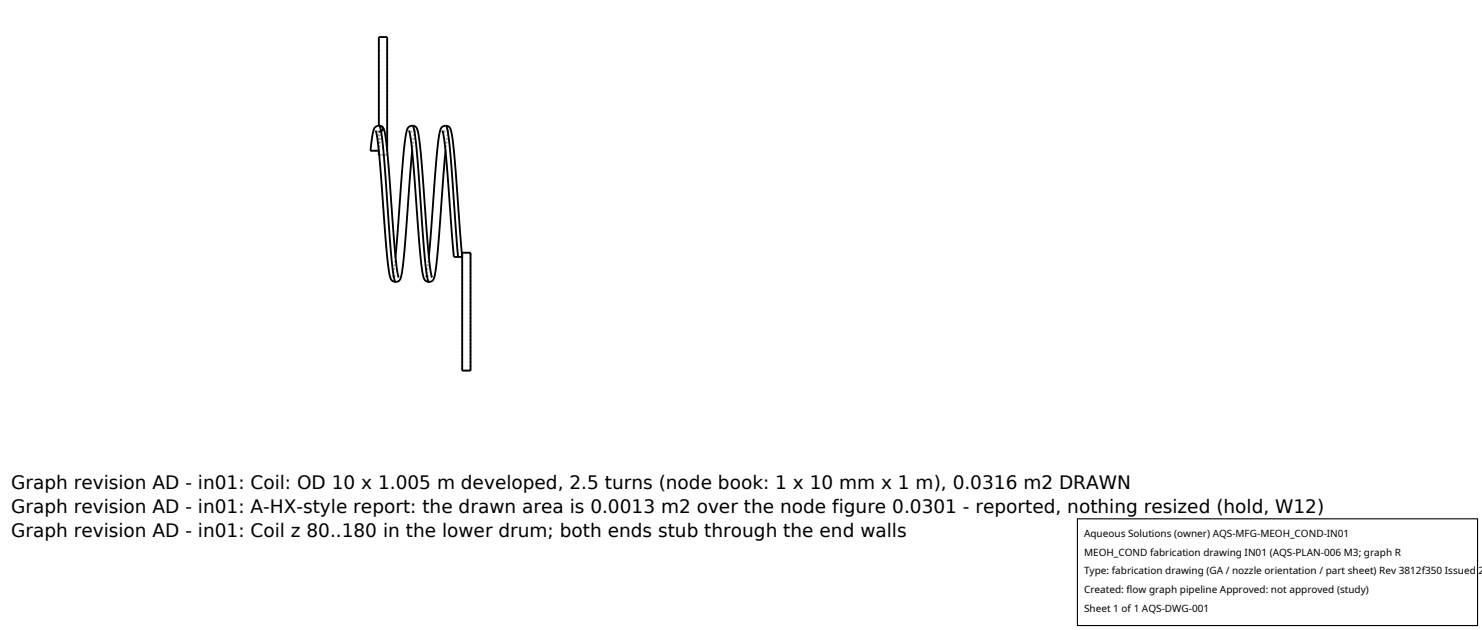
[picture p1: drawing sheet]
<svg xmlns="http://www.w3.org/2000/svg" width="212mm" height="90mm" viewBox="0 0 212 90" stroke-linecap="round" stroke-linejoin="round" font-family="sans-serif">
<defs><g id="words">
<g font-size="2.6">
<text x="1.6" y="69.8">Graph revision AD - in01: Coil: OD 10 x 1.005 m developed, 2.5 turns (node book: 1 x 10 mm x 1 m), 0.0316 m2 DRAWN</text>
<text x="1.6" y="73.3">Graph revision AD - in01: A-HX-style report: the drawn area is 0.0013 m2 over the node figure 0.0301 - reported, nothing resized (hold, W12)</text>
<text x="1.6" y="76.7">Graph revision AD - in01: Coil z 80..180 in the lower drum; both ends stub through the end walls</text>
</g>
<g font-size="1.4">
<text x="154.8" y="76.6">Aqueous Solutions (owner) AQS-MFG-MEOH_COND-IN01</text>
<text x="154.8" y="79.3">MEOH_COND fabrication drawing IN01 (AQS-PLAN-006 M3; graph R</text>
<text x="154.8" y="82">Type: fabrication drawing (GA / nozzle orientation / part sheet) Rev 3812f350 Issued 2</text>
<text x="154.8" y="84.7">Created: flow graph pipeline Approved: not approved (study)</text>
<text x="154.8" y="87.4">Sheet 1 of 1 AQS-DWG-001</text>
</g>
</g></defs>
<g fill="none" stroke="#a0a0a0" stroke-width=".26" stroke-dasharray=".3 .3" stroke-linecap="butt">
<path d="M54.1 18.9l.5-.3M54.1 18.9v-.1M54.1 18v-12.7M54.1 18.8l-.5-.2M54.6 18.6l-.1-.4-.4-.2M55.3 5.3h-1.2M59.3 18.6l-.4 .2-.5-.2M64.1 18.6l-.5 .2-.4-.2M52.9 21.5h.6M53.5 21.5h.6M54.1 22.1v-3.2M54.1 21.6v-2.8"/>
<path d="M54.1 21.5l.5-2.9M54.2 22.1h1.1M55.3 22.1h-1.2M55.3 22.1v-16.8M55.3 22.1v-.6M56 39.6l.5-2.9M56.9 39.6l-.4-.2-.5 .2M58.9 21.5l.4-2.9M60.8 39.6l.4-2.9M61.7 39.6l-.5-.2-.4 .2M63.6 21.5l.5-2.9M66 36.7h-1.2"/>
<path d="M67.2 36.1h-1.2M66 52.9v-16.8M67.2 52.9v-16.8M67.2 52.9h-1.2"/>
</g>
<g fill="none" stroke="#000" stroke-width=".26">
<path d="M53.6 18.6l.3 1.1 .3 2.5 .9 12.2 .4 4 .3 1.5 .3 .2 .4 .2M53.6 18.6h.1M54.1 18l-.5 .1-.2 .4-.5 3h1.2M54.1 18v-12.7h1.2v16.2M54.1 18l.4 .1 .2 .3-.2 .3-.4 .1M54.1 18h.1M54.1 18l.3 .5 .3 2.1 1.2 16.2 .3 2.5 .2 .7 .1 .3M54.1 18l.4 .1 .3 .3 .3 1.7 1.3 15.8 .3 2.5 .2 1.2M54.6 18.6h.1M58.4 18.6l.3 1.1 .2 2.6 1.3 15.9 .4 1.6 .2 .3 .5 .2M58.4 18.6h.1M58.9 18l.3 .8 .3 2.4 1.3 16.6 .2 1.9 .3 .6"/>
<path d="M58.9 18l-.4 .1-.3 .3-.4 1.8-1.3 16.5M58.9 18l.4 .1 .2 .3 .4 1.7 1.3 15.8 .3 2.5 .2 1.2M59.3 18.6h.1M63.2 18.6h.1M63.7 18l.2 .8 .4 2.5 1.1 15.4M63.7 18l-.5 .1-.2 .3-.4 1.8-1.4 16.5M63.7 18l.4 .1 .2 .3 .4 1.8 1.3 16.5h-1.2l-1.1-14.4-.3-2.5-.2-1.2M64.1 18.6h.1M54.1 21.6l.1 .5M56 39.6h.1M56.9 39.6h.1M58.9 21.5l-1.4 16.4-.3 2-.3 .2-.4 .2"/>
<path d="M60.8 39.6h.1M61.7 39.6h.1M63.6 21.5l-1.3 16.4-.4 2-.2 .2-.4 .2M66 36.1h1.2v16.8h-1.2z"/>
</g>
<path d="M153.9 74.1h57.1v15.2h-57.1z" fill="#fff" stroke="#000" stroke-width=".16"/>
<use href="#words"/>
</svg>
